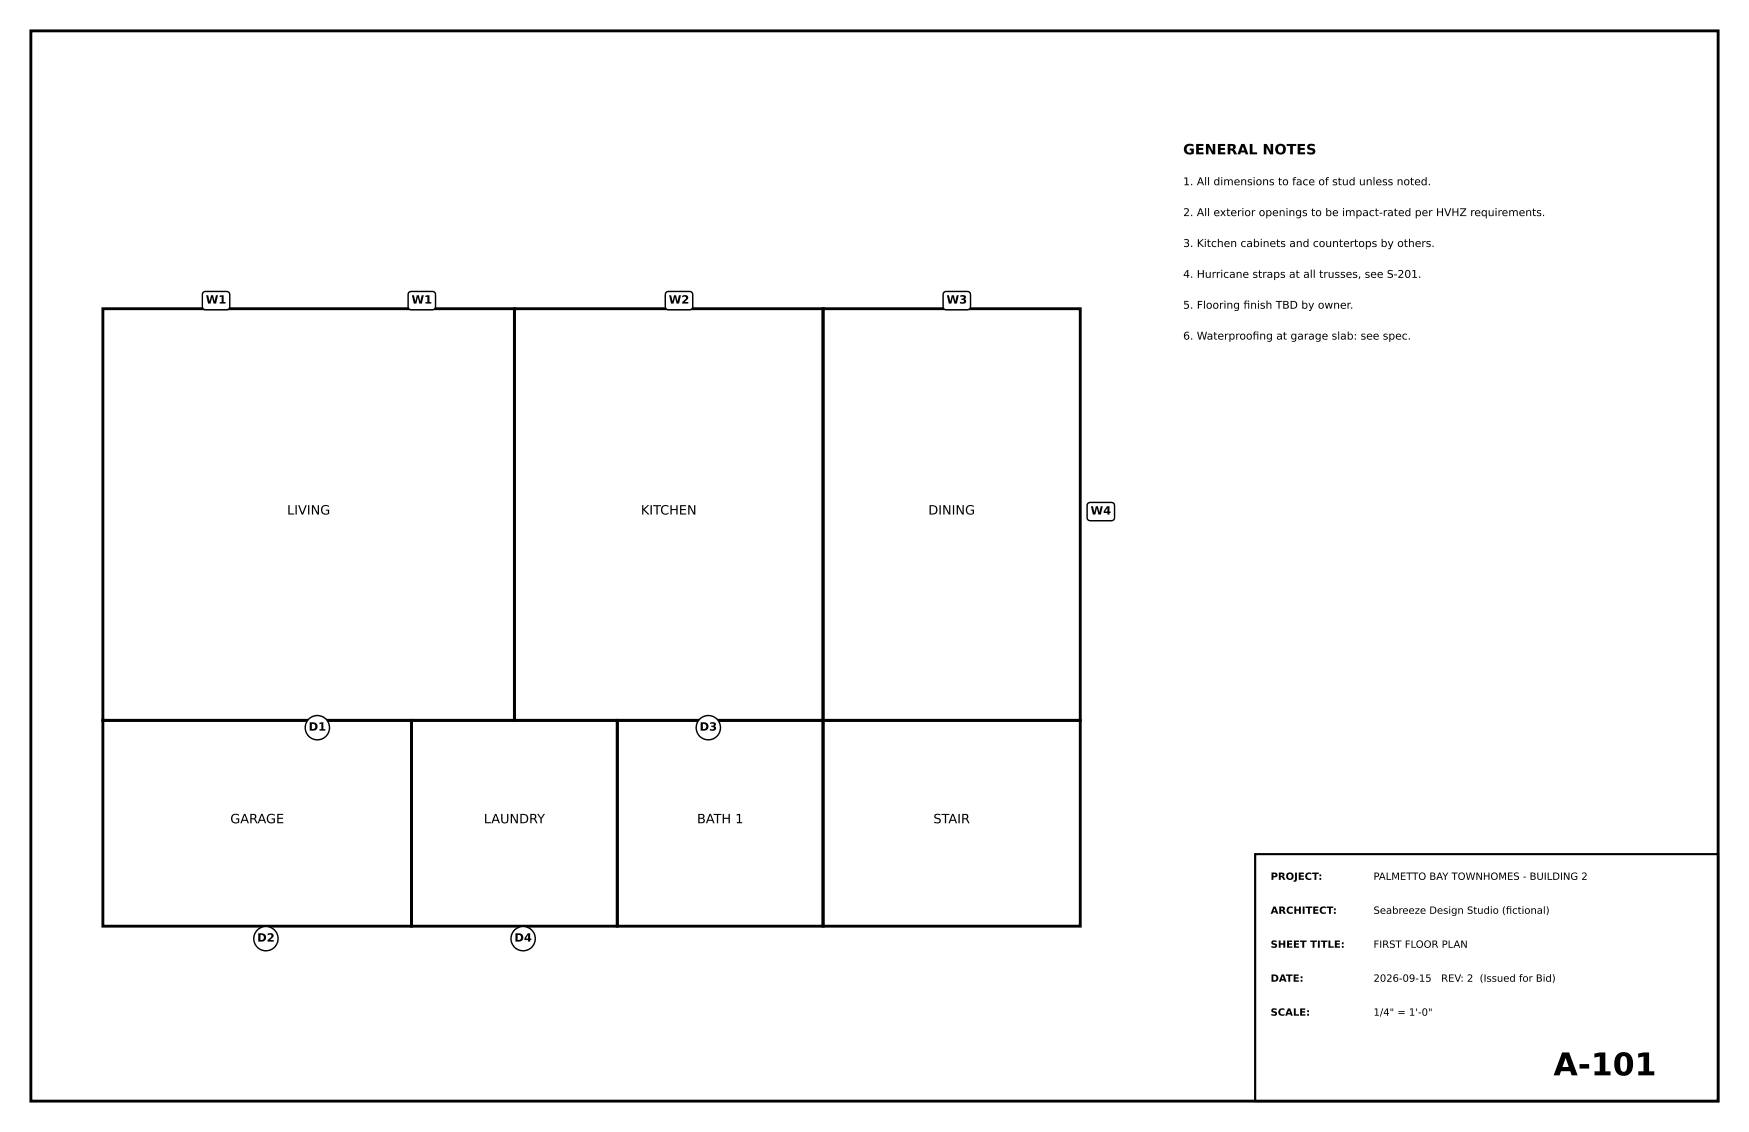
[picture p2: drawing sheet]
<svg xmlns="http://www.w3.org/2000/svg" width="432mm" height="279mm" viewBox="0 0 432 279" stroke-linecap="round" stroke-linejoin="round" font-family="sans-serif">
<defs><g id="words">
<text font-size="7.8" x="383.5" y="265.4">A-101</text>
<text font-size="3.5" x="292.1" y="38.1">GENERAL NOTES</text>
<g font-size="3.2">
<text x="70.9" y="127">LIVING</text>
<text x="158.2" y="127">KITCHEN</text>
<text x="229.2" y="127">DINING</text>
<text x="56.9" y="203.2">GARAGE</text>
<text x="119.4" y="203.2">LAUNDRY</text>
<text x="172.1" y="203.2">BATH 1</text>
<text x="230.4" y="203.2">STAIR</text>
</g>
<g font-size="2.8">
<text x="50.8" y="74.9">W1</text>
<text x="101.6" y="74.9">W1</text>
<text x="165.1" y="74.9">W2</text>
<text x="233.7" y="74.9">W3</text>
<text x="269.2" y="127">W4</text>
<text x="76.2" y="180.3">D1</text>
<text x="172.7" y="180.3">D3</text>
<text x="63.5" y="232.4">D2</text>
<text x="127" y="232.4">D4</text>
</g>
<g font-size="2.6">
<text x="292.1" y="45.7">1. All dimensions to face of stud unless noted.</text>
<text x="292.1" y="53.3">2. All exterior openings to be impact-rated per HVHZ requirements.</text>
<text x="292.1" y="61">3. Kitchen cabinets and countertops by others.</text>
<text x="292.1" y="68.6">4. Hurricane straps at all trusses, see S-201.</text>
<text x="292.1" y="76.2">5. Flooring fnish TBD by owner.</text>
<text x="307" y="76.2">i</text>
<text x="292.1" y="83.8">6. Waterproofng at garage slab: see spec.</text>
<text x="309.2" y="83.8">i</text>
</g>
<g font-size="2.5">
<text x="313.7" y="217.2">PROJECT:</text>
<text x="339.1" y="217.2">PALMETTO BAY TOWNHOMES - BUILDING 2</text>
<text x="313.7" y="225.6">ARCHITECT:</text>
<text x="339.1" y="225.6">Seabreeze Design Studio (fctional)</text>
<text x="371.8" y="225.6">i</text>
<text x="313.7" y="233.9">SHEET TITLE:</text>
<text x="339.1" y="233.9">FIRST FLOOR PLAN</text>
<text x="313.7" y="242.3">DATE:</text>
<text x="339.1" y="242.3">2026-09-15</text>
<text x="355.8" y="242.3">REV: 2 (Issued for Bid)</text>
<text x="313.7" y="250.7">SCALE:</text>
<text x="339.1" y="250.7">1/4&quot; = 1'-0&quot;</text>
</g>
</g></defs>
<path d="M7.6 7.6h416.6v264.2h-416.6zM25.4 76.2h101.6v101.6h-101.6zM127 76.2h76.2v101.6h-76.2zM203.2 76.2h63.5v101.6h-63.5zM25.4 177.8h76.2v50.8h-76.2zM101.6 177.8h50.8v50.8h-50.8zM152.4 177.8h50.8v50.8h-50.8zM203.2 177.8h63.5v50.8h-63.5z" fill="none" stroke="#000" stroke-width=".71" stroke-linecap="butt"/>
<path d="M309.9 210.8h114.3v61h-114.3z" fill="none" stroke="#000" stroke-width=".53"/>
<g fill="#fff" stroke="#000" stroke-width=".35">
<path d="M50.2 72.2l.6-.3h5.1a.75 .75 0 0 1 .8 .9v2.8a.75 .75 0 0 1-.8 .9h-5.1a.75 .75 0 0 1-.8-.9v-2.8z"/>
<path d="M101 72.2l.6-.3h5.1a.75 .75 0 0 1 .8 .9v2.8a.75 .75 0 0 1-.8 .9h-5.1a.75 .75 0 0 1-.8-.9v-2.8z"/>
<path d="M164.5 72.2l.6-.3h5.1a.75 .75 0 0 1 .8 .9v2.8a.75 .75 0 0 1-.8 .9h-5.1a.75 .75 0 0 1-.8-.9v-2.8z"/>
<path d="M233 72.2l.7-.3h5.1a.75 .75 0 0 1 .8 .9v2.8a.75 .75 0 0 1-.8 .9h-5.1a.75 .75 0 0 1-.9-.9v-2.8z"/>
<path d="M268.6 124.2l.6-.2h5.1a.75 .75 0 0 1 .9 .9v2.8a.75 .75 0 0 1-.9 .8h-5.1a.75 .75 0 0 1-.8-.8v-2.8z"/>
<circle cx="78.4" cy="179.6" r="3"/>
<circle cx="65.7" cy="231.7" r="3"/>
<circle cx="174.9" cy="179.6" r="3"/>
<circle cx="129.2" cy="231.7" r="3"/>
</g>
<use href="#words"/>
</svg>
